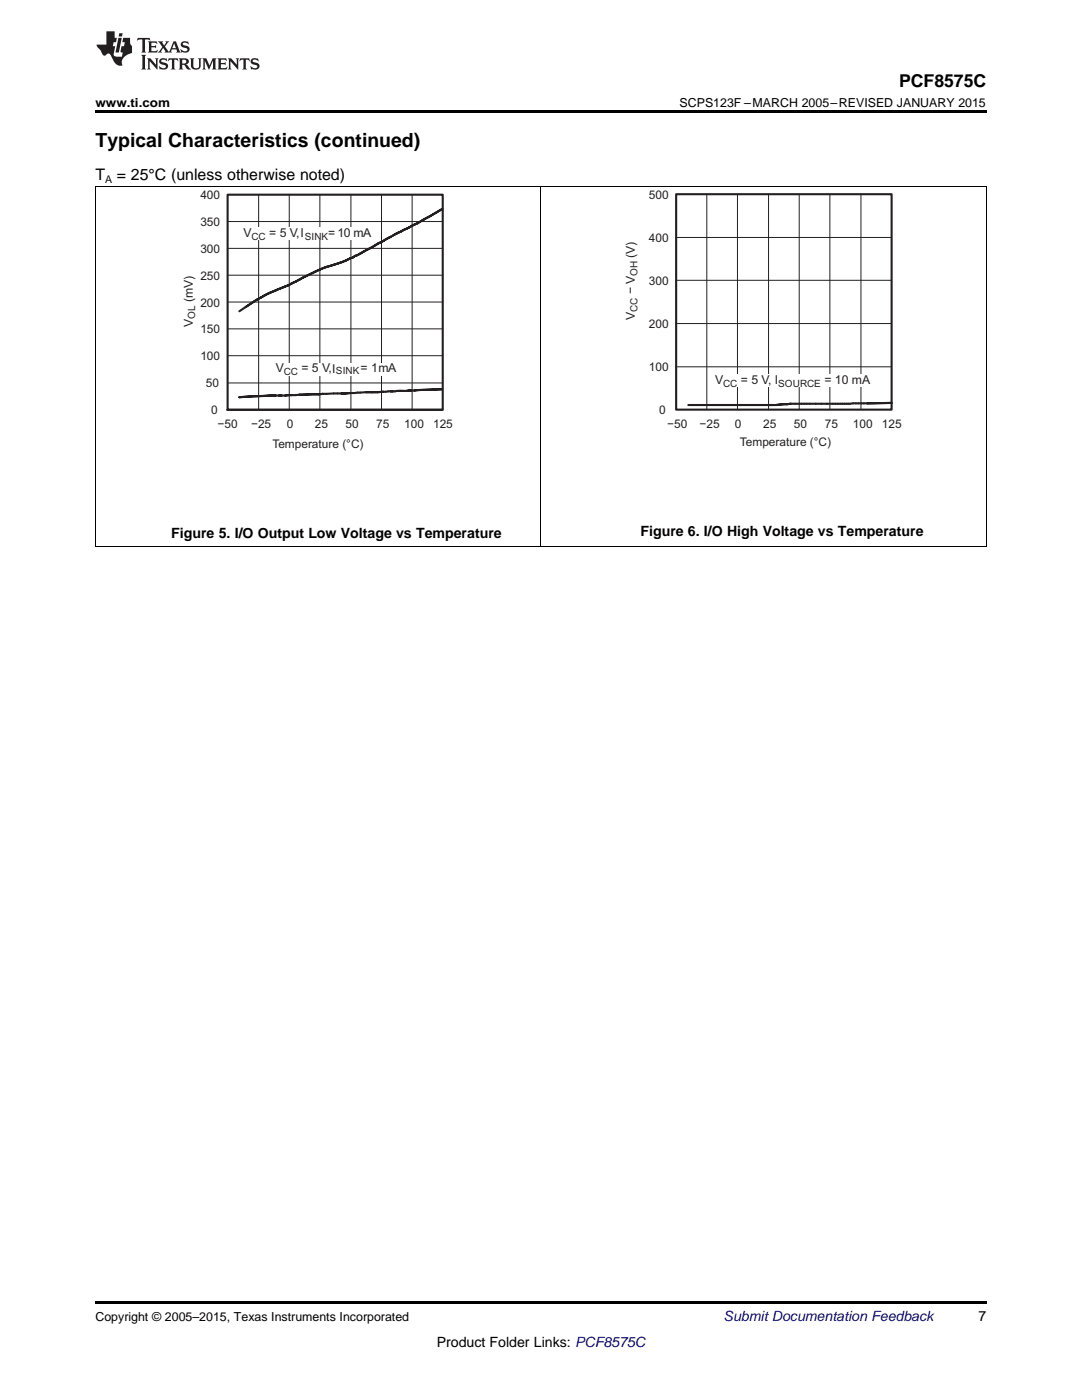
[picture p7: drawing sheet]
<svg xmlns="http://www.w3.org/2000/svg" width="216mm" height="279mm" viewBox="0 0 216 279" stroke-linecap="round" stroke-linejoin="round" font-family="sans-serif">
<defs><g id="words">
<text font-size="3.9" x="19" y="29.3">Typical Characteristics (continued)</text>
<text font-size="3.5" x="179.4" y="17.3">PCF8575C</text>
<g font-size="3.2">
<text x="19" y="36">T</text>
<text x="23.3" y="36">= 25°C (unless otherwise noted)</text>
</g>
<g font-size="2.8">
<text x="34.2" y="107.4">Figure 5. I/O Output Low Voltage vs Temperature</text>
<text x="127.8" y="107">Figure 6. I/O High Voltage vs Temperature</text>
<text x="195.3" y="263.6">7</text>
<text x="87.1" y="268.9">Product Folder Links: PCF8575C</text>
</g>
<text font-size="2.8" fill="#0000c8" x="144.4" y="263.6">Submit Documentation Feedback</text>
<g font-size="2.5">
<text x="19" y="21.4">www.ti.com</text>
<text x="135.6" y="21.4">SCPS123F –MARCH 2005–REVISED JANUARY 2015</text>
<text x="19" y="263.6">Copyright © 2005–2015, Texas Instruments Incorporated</text>
</g>
<g font-size="2.4" fill="#231f20">
<text x="40" y="39.7">400</text>
<text x="129.5" y="39.7">500</text>
<text x="40" y="45">350</text>
<text x="48.6" y="47.3">V</text>
<text x="53.7" y="47.3">= 5 V,I</text>
<text x="65.5" y="47.3">= 10 mA</text>
<text x="40" y="50.4">300</text>
<text x="126.7" y="51.5" transform="rotate(-90 126.7 51.5)">(V)</text>
<text x="129.5" y="48.2">400</text>
<text x="40" y="55.8">250</text>
<text x="126.7" y="58.7" transform="rotate(-90 126.7 58.7)">− V</text>
<text x="129.5" y="56.9">300</text>
<text x="38.5" y="65.2" transform="rotate(-90 38.5 65.2)">V</text>
<text x="38.5" y="60.3" transform="rotate(-90 38.5 60.3)">(mV)</text>
<text x="40" y="61.2">200</text>
<text x="126.7" y="63.8" transform="rotate(-90 126.7 63.8)">V</text>
<text x="129.5" y="65.5">200</text>
<text x="40" y="71.9">100</text>
<text x="40" y="66.6">150</text>
<text x="41.1" y="77.3">50</text>
<text x="55" y="74.3">V</text>
<text x="60.2" y="74.3">= 5 V,I</text>
<text x="71.9" y="74.3">= 1mA</text>
<text x="129.5" y="74">100</text>
<text x="142.7" y="76.6">V</text>
<text x="147.8" y="76.6">= 5 V, I</text>
<text x="164.5" y="76.6">= 10 mA</text>
<text x="42.2" y="82.6">0</text>
<text x="131.6" y="82.7">0</text>
<text x="43.4" y="85.4">−50</text>
<text x="50.1" y="85.4">−25</text>
<text x="54.4" y="89.3">Temperature (°C)</text>
<text x="57.2" y="85.4">0</text>
<text x="62.8" y="85.4">25</text>
<text x="68.9" y="85.4">50</text>
<text x="75" y="85.4">75</text>
<text x="80.6" y="85.4">100</text>
<text x="86.4" y="85.4">125</text>
<text x="133.2" y="85.4">−50</text>
<text x="139.6" y="85.4">−25</text>
<text x="146.6" y="85.4">0</text>
<text x="147.7" y="89">Temperature (°C)</text>
<text x="152.3" y="85.4">25</text>
<text x="158.4" y="85.4">50</text>
<text x="164.6" y="85.4">75</text>
<text x="170.2" y="85.4">100</text>
<text x="176" y="85.4">125</text>
</g>
<text font-size="2.1" x="21" y="36.6">A</text>
<g font-size="2" fill="#231f20">
<text x="50.2" y="47.8">CC</text>
<text x="60.8" y="47.8">SINK</text>
<text x="127.2" y="55.1" transform="rotate(-90 127.2 55.1)">OH</text>
<text x="39" y="63.6" transform="rotate(-90 39 63.6)">OL</text>
<text x="127.2" y="62.2" transform="rotate(-90 127.2 62.2)">CC</text>
<text x="56.6" y="74.8">CC</text>
<text x="67" y="74.7">SINK</text>
<text x="144.3" y="77.1">CC</text>
<text x="155.3" y="77.1">SOURCE</text>
</g>
</g></defs>
<path d="M19 259.7h177.8v.5h-177.8z" fill="#000"/>
<path d="M19.1 37.3v71.8M107.9 37.3v71.8M196.8 37.3v71.8M19 109.1h177.8" fill="none" stroke="#000" stroke-width=".2"/>
<g fill="none" stroke="#231f20" stroke-width=".2">
<path d="M51.6 38.9v42.9M57.7 38.9v42.9M63.8 38.9v42.9M70 38.9v42.9M76.1 38.9v42.9M82.2 38.9v42.9M45.4 54.9h42.9M45.4 49.6h42.9M45.4 44.2h42.9M45.4 76.4h42.9M45.4 65.6h42.9M45.4 71h42.9"/>
<path d="M45.4 60.3h42.9"/>
</g>
<g fill="none" stroke="#231f20" stroke-width=".42">
<path d="M45.4 38.9h42.9v42.9h-42.9zM51.4 59.7l.7-.3zM52.1 59.4l.6-.4zM52.7 59l.6-.3zM53.3 58.7l.6-.3zM53.9 58.4l1.1-.5zM55 57.9l.6-.2zM55.6 57.7l.7-.3zM56.3 57.4l.6-.2zM56.9 57.2l.6-.3zM57.5 56.9l.8-.4zM58.3 56.5l.8-.3z"/>
<path d="M59.1 56.2l.7-.4zM59.8 55.8l.8-.5zM60.6 55.3l1.6-.7zM62.2 54.6l.8-.4zM63 54.2l.7-.4zM63.7 53.8l.8-.3zM64.5 53.5l.7-.3zM65.2 53.2l1.5-.4zM66.7 52.8l.7-.2zM67.4 52.6l.8-.3zM68.2 52.3l.8-.3zM69 52l.9-.4z"/>
<path d="M69.9 51.6l.5-.2zM70.4 51.4l.5-.3zM70.9 51.1l.5-.2zM71.4 50.9l.5-.3zM71.9 50.6l1.2-.7zM73.1 49.9l1.2-.6zM74.3 49.3l1.1-.7zM75.4 48.6l1.1-.5zM76.5 48.1l.5-.4zM77 47.7l.5-.2zM77.5 47.5l.6-.3zM78.5 47l.4-.3z"/>
<path d="M78.9 46.7l.3-.1zM79.2 46.6l.4-.2zM79.6 46.4l.4-.2zM80 46.2l.6-.3zM80.6 45.9l.5-.3zM81.1 45.6l.5-.2zM81.6 45.4l.6-.4zM82.2 45l.5-.2zM82.7 44.8l.6-.3zM83.3 44.5l1.3-.7zM84.6 43.8l1.2-.7zM85.8 43.1l2.5-1.4z"/>
<path d="M88.3 41.7l-5 2.8a132.9 132.9 0 0 0-11.9 6.4 32.6 32.6 0 0 1-6.9 2.6l-7 3.4a39.4 39.4 0 0 0-9.7 5.2M49 61.3l1.3-.9zM50.3 60.4l1.1-.7zM45.3 81.8h43"/>
</g>
<g fill="#fff">
<path d="M47.6 45.5h27.3v2.4h-27.3z" fill-rule="evenodd"/>
<path d="M54 72.5h25.8v2.4h-25.8z" fill-rule="evenodd"/>
<path d="M36.7 48.6h2.4v17.6h-2.4z" fill-rule="evenodd"/>
</g>
<g fill="none" stroke="#231f20" stroke-width=".42">
<path d="M134.9 38.8h43v43h-43zM47.8 79.3l2.4-.2zM50.2 79.1l2.4-.1zM52.6 79l1.3-.1zM53.9 78.9h1.1zM55.6 78.9h.6zM56.9 78.9h.6zM57.5 78.9h.7zM59.7 78.8h.8zM60.5 78.8l1.6-.1zM62.1 78.7h1.6zM63.7 78.7l.7-.1z"/>
<path d="M68.1 78.5h.8zM68.9 78.5l1-.1zM69.9 78.4h.4zM73 78.3h1.2zM74.2 78.3h1.1zM75.3 78.3l1.2-.1zM78 78.1h.4zM79.6 78h.3zM79.9 78h.6zM81.1 78l.5-.1zM81.6 77.9h.6zM82.7 77.9h.6z"/>
<path d="M83.3 77.9l4.9-.2zM88.2 77.7l-40.4 1.6M153.4 80.8h.7zM154.9 80.8l1.4-.1zM156.3 80.7h.7zM157 80.7l.8-.1zM173 80.5l4.9-.1zM177.9 80.4l-20.1 .2-2.9 .2h-17.6"/>
</g>
<path d="M141 38.8v43M147.2 38.8v43M153.4 38.8v43M159.5 38.8v43M165.6 38.8v43M171.8 38.8v43M134.9 55.9h43M134.9 47.4h43M134.9 73.2h43M134.9 64.6h43" fill="none" stroke="#231f20" stroke-width=".2"/>
<g fill="#fff">
<path d="M141.7 74.8h33v2.4h-33z" fill-rule="evenodd"/>
<path d="M124.9 47.2h2.4v17.6h-2.4z" fill-rule="evenodd"/>
</g>
<path d="M19 37.2h177.8" fill="none" stroke="#000" stroke-width=".2"/>
<path d="M19 22h177.8v.5h-177.8z" fill="#000"/>
<g fill="#231f20">
<path d="M27.5 7.6l-.1 .5 .4-.2h.6v.1v2.1l-.2 .4h1l-.3-.4v-2.1l.1-.1h.5l.5 .2-.2-.5zM29.5 8.3l.2 .3v1.5l-.2 .4h1.8l.2-.6a1.04 1.04 0 0 1-1.3 .2v-.7h.6l.3 .2v-.6l-.3 .2h-.6v-.6l.8-.1 .4 .3-.2-.5zM31.5 8.3l.9 1.1-.9 1.1h.8l-.2-.2 .5-.7 .4 .7-.2 .2h1.5l-.1-.2 .1-.4h.9l.1 .4-.2 .2h1l-.3-.3-.7-1.9h-.5l-.9 2-.8-1 .9-1h-.8l.1 .3-.3 .5-.4-.6 .2-.2zM34.7 8.6l.4 1h-.7zM36.3 8.4a.63 .63 0 0 0-.2 .7 .63 .63 0 0 0 .6 .4l.6 .2 .1 .2a.75 .75 0 0 1-.7 .4 .75 .75 0 0 1-.6-.5l.1 .7 .1-.1a1.11 1.11 0 0 0 1.5-.6 1.13 1.13 0 0 0-1.2-.8l-.1-.4a1.04 1.04 0 0 1 1.2 .2l-.2-.5-.1 .1-.5-.2zM28.2 10.9l.2 .4v2.2l-.2 .4h1l-.3-.4v-2.2l.3-.4zM29.3 11.6l.3 .4v1.5l-.3 .4h.8l-.2-.4v-1.3l1.5 1.7v-1.9l.2-.4h-.7l.2 .4v.9l-1.1-1.3zM32 11.8a.62 .62 0 0 0-.2 .7 .62 .62 0 0 0 .6 .4l.6 .1 .1 .3a.76 .76 0 0 1-.7 .3 .76 .76 0 0 1-.6-.4l.1 .7 .1-.1a1.11 1.11 0 0 0 1.5-.6 1.13 1.13 0 0 0-1.2-.8l-.1-.4a1.04 1.04 0 0 1 1.2 .2l-.2-.6-.1 .1-.5-.1zM33.7 11.6l-.2 .6a.61 .61 0 0 1 .8-.3v1.6l-.2 .4h.9l-.2-.4v-1.6a.63 .63 0 0 1 .8 .3l-.2-.6zM35.6 11.6l.3 .4v1.5l-.3 .4h1l-.2-.2v-.8l.5 .2a.76 .76 0 0 0 1.2 .7l-1-1a.58 .58 0 0 0 .6-.5 .58 .58 0 0 0-.5-.6zM36.4 11.9h.1a.45 .45 0 0 1 .5 .1 .45 .45 0 0 1 .1 .5l-.7 .2zM37.9 11.6l.2 .2a2.17 2.17 0 0 0 .3 1.9 .99 .99 0 0 0 1.6-.6v-1.1l.2-.4h-.7l.2 .2a1.92 1.92 0 0 1-.2 1.8 .6 .6 0 0 1-.9-.5v-1.1l.2-.4zM40.4 11.6l.2 .4v1.5l-.2 .4h.7l-.2-.4v-1.4l.8 1.8 .8-1.8v1.4l-.2 .4h.9l-.2-.4v-1.5l.2-.4h-.8l-.6 1.5-.6-1.5zM43.4 11.6l.2 .4v1.5l-.2 .4h1.8l.2-.6a1.04 1.04 0 0 1-1.3 .1v-.6h.5l.4 .2v-.6l-.4 .2h-.5v-.7h.8l.3 .3-.1-.6zM45.5 11.6l.2 .4v1.5l-.2 .4h.7l-.2-.4v-1.3l1.5 1.7v-1.9l.2-.4h-.7l.2 .4v.9l-1.1-1.3zM47.9 11.6l-.1 .6a.61 .61 0 0 1 .8-.3v1.6l-.3 .4h1l-.3-.4 .1-1.6a.63 .63 0 0 1 .7 .3l-.1-.6zM50.2 11.8a.62 .62 0 0 0-.2 .7 .62 .62 0 0 0 .6 .4l.6 .1 .2 .3a.76 .76 0 0 1-.8 .3 .76 .76 0 0 1-.6-.4l.1 .7 .2-.1a1.11 1.11 0 0 0 1.5-.6 1.13 1.13 0 0 0-1.3-.8l-.1-.4a1.04 1.04 0 0 1 1.2 .2l-.1-.6-.2 .1-.5-.1z"/>
<path d="M21.2 6.3v2.6h-1.9l.1 .4 .7 .9a.91 .91 0 0 0 1 .8 .56 .56 0 0 1 .5-.3 .56 .56 0 0 1 .5 .3l.4 .8a1.53 1.53 0 0 0 1.9 1.2 1.54 1.54 0 0 1 1-2.1l.9-.3v-1.4a1.52 1.52 0 0 1-.3-1.6h-1.4l-.2 .8h.5l-.2 .8h-.4l-.2 1v.2l.4 .1-.2 .8a1.93 1.93 0 0 1-1.6-.3l.3-1.8h-.5l.2-.8h.4l.2-.8h-.4v-1.3zM23.6 7.6l-.6 2.9h.7l.6-2.9zM23.8 6.6l-.1 .7h.6l.2-.7z"/>
</g>
<use href="#words"/>
</svg>
